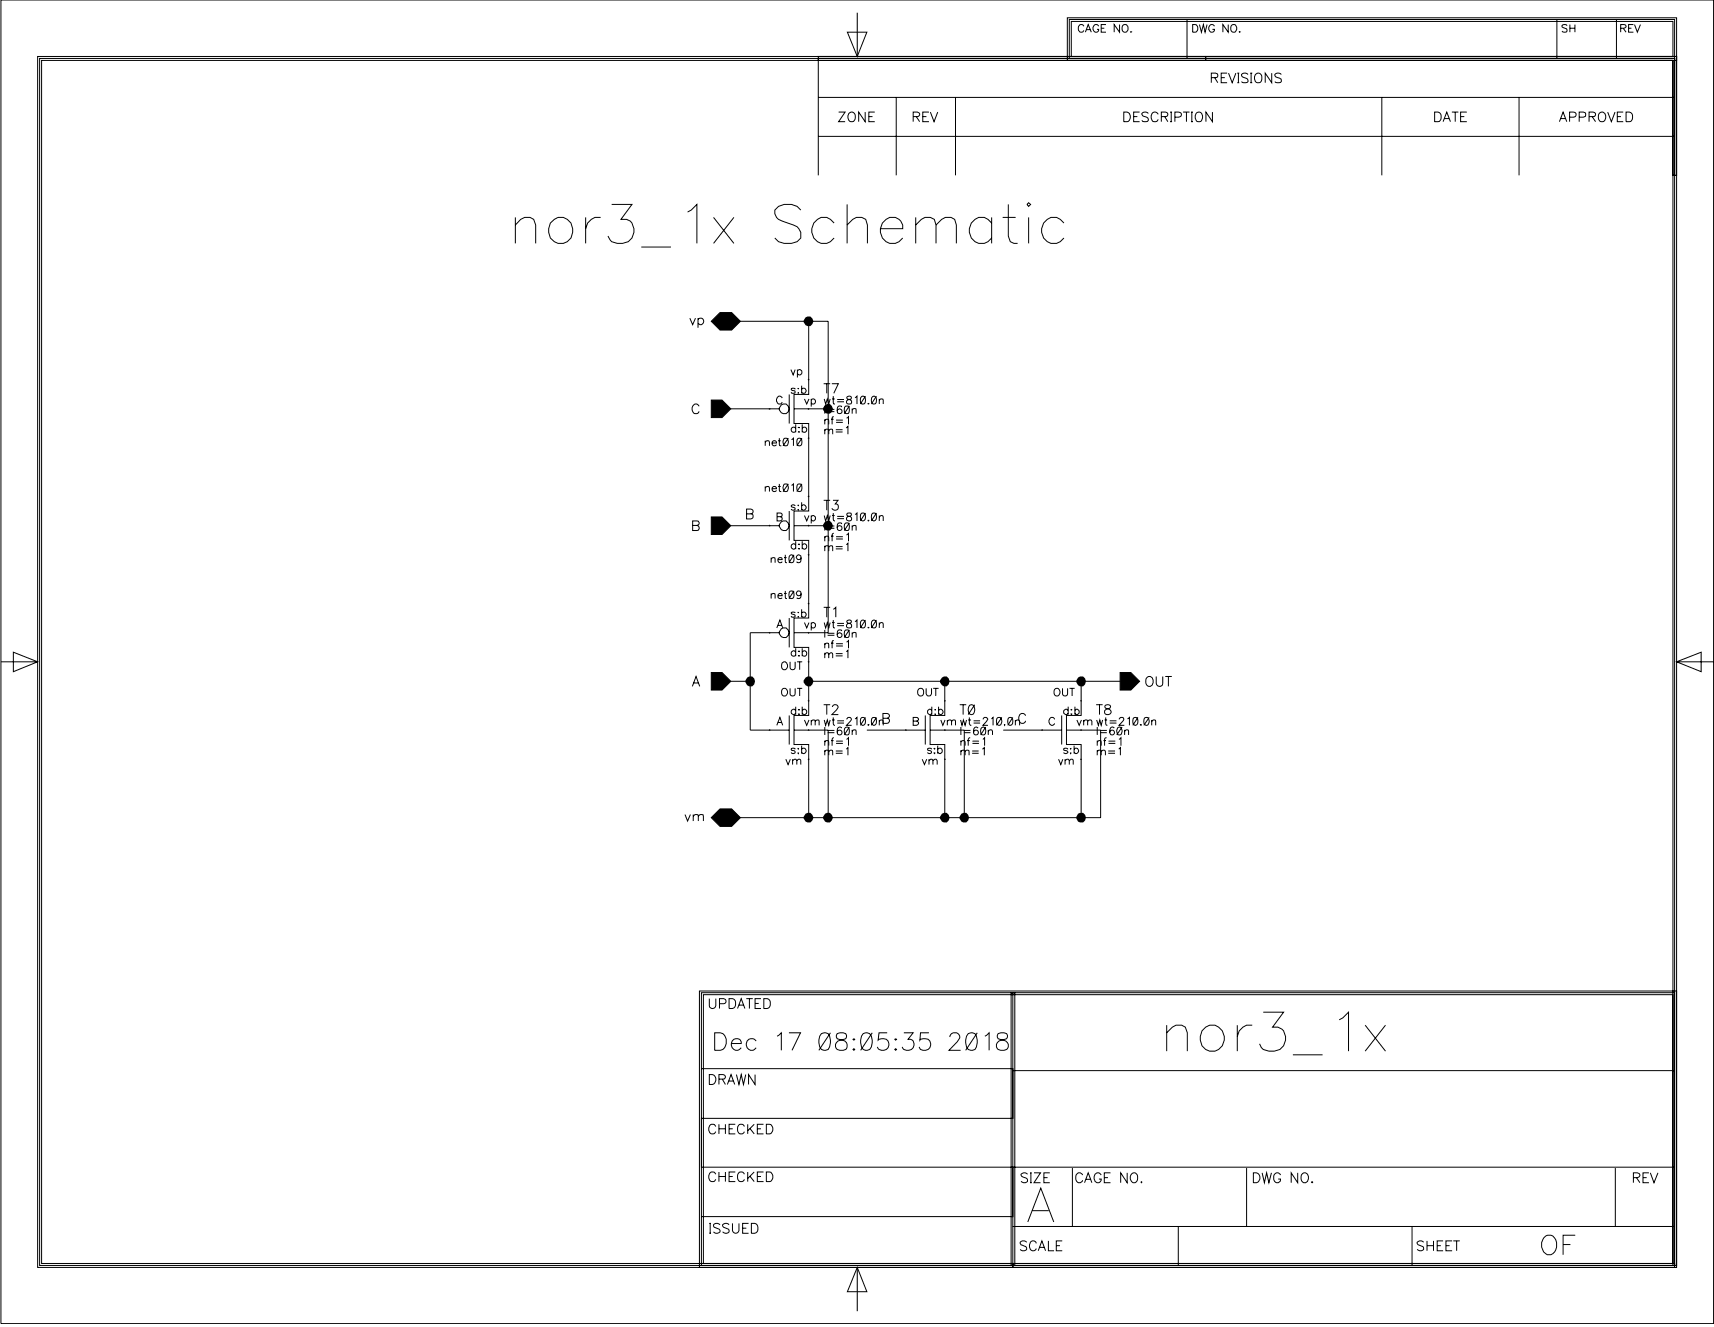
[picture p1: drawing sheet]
<svg xmlns="http://www.w3.org/2000/svg" width="514mm" height="398mm" viewBox="0 0 514 398" stroke-linecap="round" stroke-linejoin="round" font-family="sans-serif">
<g fill="none" stroke="#000" stroke-width=".3">
<path d="M11.3 16.9h491.5v362.6h-1.1v-361.4h-489.2v360.8h489.7v1.2h-490.9zM11.9 17.5h490.3v362h-490.3zM245.4 16.9h257.4v35.7h-1.1v-34.5h-256.3zM254.1 9.7h5.9l-2.9 7.2zM257.1 3.8v13.1M320.1 5.3h182.7v12.8h-141.2v-1.2h140.1v-10.5h-180.4v10.5h40.3v1.2h-41.5zM320.7 5.8h181.5v11.7h-181.5zM325.1 7.9a.88 .88 0 0 0-1-.5 .88 .88 0 0 0-.7 .8v.6a.88 .88 0 0 0 .7 .9 .88 .88 0 0 0 1-.6M325.5 9.7l.8-2.3 1 2.3M325.8 8.9h1.1M329.5 7.9l-.4-.4a1.1 1.1 0 0 0-1.4 1 1.1 1.1 0 0 0 1.4 1.1l.4-.8h-.5M330.2 8.5h1"/>
<path d="M331.7 7.4h-1.5v2.3h1.5M335.7 7.4v2.3l-1.6-2.3v2.3M336.9 7.5a1.1 1.1 0 0 1 1.4 1 1.1 1.1 0 0 1-1.4 1.1l-.4-.8 .1-.9zM339 9.6h.3zM356 5.8v11.7M357.7 7.4h.7a1.22 1.22 0 0 1 .8 1.1 1.22 1.22 0 0 1-.8 1.2h-.7zM359.7 7.4l.6 2.3 .6-2.3 .5 2.3 .6-2.3M364.2 7.9a.88 .88 0 0 0-1-.5 .88 .88 0 0 0-.7 .8v.6a.85 .85 0 0 0 .8 .9 .85 .85 0 0 0 .9-.9h-.6M368.3 7.4v2.3l-1.6-2.3v2.3M369.5 7.5a.79 .79 0 0 1 1.1 .2 1.11 1.11 0 0 1 .2 1.4 1.11 1.11 0 0 1-1.3 .5l-.4-.8 .1-.9zM371.6 9.6h.3zM466.9 5.8v11.7"/>
<path d="M469.9 7.7a.88 .88 0 0 0-1.5 .2l.1 .2 1.3 .5 .1 .7a.97 .97 0 0 1-1.5 0M470.8 8.5h1.5M470.8 7.4v2.3M472.3 7.4v2.3M484.7 5.8v11.7M486 8.5h1l.6-.5v-.2l-.2-.3-1.4-.1v2.3M486.8 8.5l.8 1.2M488.4 8.5h.8M489.8 7.4h-1.4v2.3h1.4M490.2 7.4l.8 2.3 .9-2.3M513.9 0v396.9h-513.6v-396.9M245.4 29.2h256.8"/>
<path d="M251.5 33.6h1.9l-1.9 2.9h1.9M254.5 34a1.2 1.2 0 0 1 1.6-.1 1.2 1.2 0 0 1 .4 1.5 1.1 1.1 0 0 1-1.1 1.1 1.1 1.1 0 0 1-1.1-1.1zM259.4 33.6v2.9l-1.9-2.9v2.9M260.5 35h1.1M262.3 33.6h-1.8v2.9h1.8M268.8 29.2v23.4M273.8 35h1.3a.68 .68 0 0 0 .6-.4 .68 .68 0 0 0-.1-.7l-.5-.3h-1.3v2.9M274.8 35l1 1.5M276.7 35h1.1M278.6 33.6h-1.9v2.9h1.9M279 33.6l1.1 2.9 1.1-2.9M286.5 29.2v23.4"/>
<path d="M337 33.6h1a1.55 1.55 0 0 1 1 1.5 1.55 1.55 0 0 1-1 1.4h-1zM340 35h1.1M341.7 33.6h-1.7v2.9h1.7M344.4 34a1.1 1.1 0 0 0-1.1-.4 1.1 1.1 0 0 0-.9 .7l.3 .4 1.4 .6 .3 .8a1.26 1.26 0 0 1-2 0M347.3 34.3a1.09 1.09 0 0 0-1.2-.7 1.09 1.09 0 0 0-.9 1.1v.7a1.09 1.09 0 0 0 .9 1.1 1.09 1.09 0 0 0 1.2-.7M348.3 35h1.2a.74 .74 0 0 0 .7-.9l-.7-.5h-1.2v2.9M349.3 35l.9 1.5M350.9 33.6h.6M350.9 36.5h.6M351.2 33.6v2.9M352.3 35.1h1.2l.6-.2 .2-.8-.8-.5h-1.2v2.9M354.8 33.6h1.9"/>
<path d="M355.8 33.6v2.9M357.2 33.6h.5M357.2 36.5h.5M357.4 33.6v2.9M358.7 34a1.2 1.2 0 0 1 1.5-.1 1.2 1.2 0 0 1 .4 1.5 1.1 1.1 0 0 1-1.1 1.1 1.1 1.1 0 0 1-1.1-1.1zM363.2 23.3l1.7-.1 .3-.4-.1-.6-.6-.3h-1.3v2.9M363.6 33.6v2.9l-2-2.9v2.9M364.3 23.3l.9 1.5M366.2 23.3h1.1M368 21.9h-1.8v2.9h1.8M368.4 21.9l1.1 2.9 1.1-2.9M371 21.9h.6"/>
<path d="M371 24.8h.6M371.4 21.9v2.9M374.3 22.4a1.1 1.1 0 0 0-1.1-.5 1.1 1.1 0 0 0-.9 .7l.3 .4 1.1 .5a.73 .73 0 0 1 .5 .5 .73 .73 0 0 1-.2 .7 1.65 1.65 0 0 1-1.7-.2M374.9 21.9h.6M374.9 24.8h.6M375.2 21.9v2.9M376.5 22.4a1.2 1.2 0 0 1 1.5-.2 1.2 1.2 0 0 1 .4 1.5 1.1 1.1 0 0 1-1.1 1.1 1.1 1.1 0 0 1-1.1-1.1zM381.4 21.9v2.9l-2-2.9v2.9M384.2 22.4a1.1 1.1 0 0 0-1-.5 1.1 1.1 0 0 0-.9 .7l.3 .4 1.4 .6a.7 .7 0 0 1 0 1.1 1.65 1.65 0 0 1-1.7-.2M414.4 29.2v23.4M430.2 33.6h1a1.55 1.55 0 0 1 1 1.5 1.55 1.55 0 0 1-1 1.4h-1zM432.8 36.5l1.1-2.9 1.1 2.9"/>
<path d="M433.2 35.6h1.3M435.4 33.6h1.9M436.4 33.6v2.9M438 35h1.1M439.9 33.6h-1.9v2.9h1.9M455.5 29.2v23.4M467.6 36.5l1.1-2.9 1.1 2.9M468.1 35.6h1.3M470.7 35.1h1.3a.77 .77 0 0 0 .6-.5 .77 .77 0 0 0-.2-.8l-1.7-.2v2.9M473.6 35.1h1.2l.6-.2v-1l-.6-.3h-1.2v2.9M476.5 35h1.3a.74 .74 0 0 0 .7-.9l-.7-.5h-1.3v2.9M477.5 35l1 1.5"/>
<path d="M479.6 34a1.2 1.2 0 0 1 1.5-.1 1.2 1.2 0 0 1 .4 1.5 1.1 1.1 0 0 1-1.1 1.1 1.1 1.1 0 0 1-1.1-1.1zM482.1 33.6l1.1 2.9 1.1-2.9M485 35h1.1M486.8 33.6h-1.8v2.9h1.8M487.6 33.6h1a1.55 1.55 0 0 1 1 1.5 1.55 1.55 0 0 1-1 1.4h-1zM245.4 40.9h256.8M245.4 52.6v-35.1h256.8v35.1M154.5 67.5l1.7-1.7 1.1-.6h1.6l1.1 .6 .6 1.7v5.5M154.5 65.2v7.8M165 66.9a3.7 3.7 0 0 1 4.6-1.5 3.7 3.7 0 0 1 2.1 4.3 3.7 3.7 0 0 1-4.2 3.3 3.7 3.7 0 0 1-3-4.4zM175.6 65.2v7.8M180.1 65.2a3.9 3.9 0 0 0-4.5 3.4"/>
<path d="M183.4 61.3h6.1l-3.3 4.5h1.7a3.2 3.2 0 0 1 2.2 3.9 3.9 3.9 0 0 1-5 3.3l-1.7-.5-1.1-1.7M192.3 74.1h8.9M206.2 63.6l1.1-.6 1.7-1.7v11.7M214 65.2l6.1 7.8M220.1 65.2l-6.1 7.8M240.1 63a5.1 5.1 0 0 0-7.7 0 2.86 2.86 0 0 0 2.2 3.3l3.3 1.2a3.2 3.2 0 0 1 2.2 3.9l-1.1 1.1-1.7 .5h-2.2l-1.6-.5-1.1-1.1M250.1 66.9a3.6 3.6 0 0 0-3.9-1.7 3.6 3.6 0 0 0-2.8 3.4 3.7 3.7 0 0 0 2.2 4.1 3.7 3.7 0 0 0 4.5-1.3M254 67.5l1.7-1.7 1.1-.6h1.6l1.2 .6 .5 1.7v5.5M254 61.3v11.7M264 68.6h6.7a3.1 3.1 0 0 0-1.5-3.1 3.1 3.1 0 0 0-3.5 .3 3.9 3.9 0 0 0-1.3 5.2 3.9 3.9 0 0 0 5.2 1.5l1.1-1.1M274.6 67.5l1.7-1.7 1.1-.6h1.6l1.2 .6 .5 1.7v5.5M274.6 65.2v7.8"/>
<path d="M280.7 67.5l1.7-1.7 1.1-.6h1.7l1.1 .6 .5 1.7v5.5M297.4 66.9a3.6 3.6 0 0 0-4-1.7 3.6 3.6 0 0 0-2.7 3.4 3.7 3.7 0 0 0 2.2 4.1 3.7 3.7 0 0 0 4.5-1.3M297.4 65.2v7.8M300.7 65.2h3.9M302.4 61.3v9.5l.6 1.7 1.1 .5h1.1M308 61.3l.5-.5 .6 .5-.6 .6zM308.5 65.2v7.8M319.1 66.9a3.6 3.6 0 0 0-4-1.7 3.6 3.6 0 0 0-2.7 3.4 3.7 3.7 0 0 0 2.2 4.1 3.7 3.7 0 0 0 4.5-1.3M206.9 95.4l.8 2 .9-2M209.3 95.8a.96 .96 0 0 1 1.4-.2 .96 .96 0 0 1 0 1.5 .96 .96 0 0 1-1.4-.2M209.3 95.4v2.9M213.3 96.4l2.6-2.7h3.5l2.6 2.7-2.6 2.6h-3.5z"/>
<path d="M219.1 96.4h29.3v93.3h-10.3M242.5 96.4v21.9h-4.4v8.7h4.4v26.2h-4.4v8.9h4.4v23.2h-4.4v8.8h4.4v20.4h-4.4v8.8h4.4v21.9M213.3 120h3.2l2.6 2.6-2.6 2.6h-3.2zM234.6 119.4l-.6-.6a1.16 1.16 0 0 0-1.2 1.3 1.16 1.16 0 0 0 1.4 1l.4-.5M236.7 118.3v8.7M237.2 110.8l.7 1.6 .5-1.6M238.4 116.8a.67 .67 0 0 0-1.1 0l.3 .3 .8 .2v.3a.67 .67 0 0 1-1.1 0M239.1 111.2l.5-.4a.81 .81 0 0 1 .9 .8 .81 .81 0 0 1-.9 .8l-.5-.3M239.1 110.8v2.4M239.3 116.5h.2zM239.4 117.7v.2zM240.4 116.8a.75 .75 0 0 1 1.1-.2 .75 .75 0 0 1 0 1.1 .75 .75 0 0 1-1.1-.1"/>
<path d="M240.4 115.7v2.2M241.2 119.6l.7 1.6 .7-1.6M243.3 120a.71 .71 0 0 1 1-.1 .71 .71 0 0 1 0 1 .71 .71 0 0 1-1-.1M243.3 119.6v2.3M247 115.1h1.9M247.2 119.6l.4 1.6 .5-1.6 .4 1.6 .4-1.6M247.9 115.1v2.8M249.5 115.1h1.9l-1.4 2.8M249.5 119.6h.8M249.9 118.8v1.9l.1 .4 .4 .1M251.1 119.8h2M254.1 119l-.2 .1 .2 .5 .6 .2a.69 .69 0 0 1 .7 .6 .69 .69 0 0 1-.5 .8 .76 .76 0 0 1-1-.5 1.18 1.18 0 0 1 1.3-1.1l.1-.5a.77 .77 0 0 0-1.2-.1z"/>
<path d="M256.4 119.3l.6-.5v2.4M258.3 119l.3-.2a1.28 1.28 0 0 1 .9 1.1 1.28 1.28 0 0 1-.6 1.3h-.3a1.54 1.54 0 0 1-.3-2.2zM259.5 118.8l-1.5 2.4M261.6 119l.4-.2a1.3 1.3 0 0 1 .8 1.1 1.3 1.3 0 0 1-.6 1.3l-.6-.1-.2-.4-.1-.9zM262.8 118.8l-1.5 2.4M263.7 119.6v1.6M209.7 121.8a1.05 1.05 0 0 0-1.6-.5 1.49 1.49 0 0 0-.5 1.7 1.49 1.49 0 0 0 1.4 1l.7-.6M219.1 122.6h14.6M229.5 132.6a.81 .81 0 0 1 1.1-.4l.1 1.5M229.5 132.2v1.5M231.5 132.8h1.4a.75 .75 0 0 0-.8-.6 .75 .75 0 0 0-.7 .7 .75 .75 0 0 0 .6 .8l.9-.4M233.4 132.2h.7"/>
<path d="M233.7 131.4l.1 2.2 .5 .1M235.1 131.5a.78 .78 0 0 1 1.1 .3 1.15 1.15 0 0 1-.7 1.9 1.46 1.46 0 0 1-.4-2.2zM236.4 131.4l-1.6 2.3M237.3 131.8l.6-.4v2.3M238.1 122.6h10.3M238.6 128.4a.75 .75 0 0 0-1.1-.1 .75 .75 0 0 0 0 1.1 .75 .75 0 0 0 1.1-.1M238.6 127.3v2.3M239.3 131.5a.81 .81 0 0 1 1.1 .3v1.5a.75 .75 0 0 1-.7 .4 .75 .75 0 0 1-.7-.4v-1zM239.5 128.2h.2zM239.5 129.5l.1-.1 .1 .1zM240.5 131.4l-1.5 2.3M240.6 128.4a.75 .75 0 0 1 1.1-.1 .75 .75 0 0 1 0 1.1 .75 .75 0 0 1-1.1-.1"/>
<path d="M240.6 127.3v2.3M247.3 129.1a.78 .78 0 0 1 1.1-.3l.1 1.4M247.3 126.2a.78 .78 0 0 1 1.1-.4l.1 1.5M247.3 121.8v2.2M247.3 125.7v1.6M247.3 128.7v1.5M248.2 122.8h2M248.2 123.4h2M248.5 129.1a.81 .81 0 0 1 1.1-.3l.1 1.4M249.2 125.7h.8M250 125l-.4 .1-.1 .3v1.9M250.6 128.9h2.1"/>
<path d="M250.6 129.5h2.1M250.7 126h2.1M250.7 126.7h2.1M251.1 120.5h2M252.4 122.1a.72 .72 0 0 0-1-.3l-.3 .4a1.75 1.75 0 0 0 .3 1.8 .72 .72 0 0 0 1.1-.4 .72 .72 0 0 0-.5-1 .72 .72 0 0 0-.9 .7M253.5 121.8a.78 .78 0 0 1 1.1 .4l.1 .6a.93 .93 0 0 1-.8 1.2 1.43 1.43 0 0 1-.4-2.2zM253.8 128.4l.5-.6v2.4M253.9 125.4l.6-.4v2.3M254.7 121.8l-1.5 2.2M255.6 122.9l.5-.4 .6 .1v1.4M255.6 122.5v1.5M260.4 120.9l.1 .2-.1 .1z"/>
<path d="M263.7 120.1a.78 .78 0 0 1 1.1-.4l.1 1.5M207.7 157.6h1.3a.82 .82 0 0 1 .7 .5 .82 .82 0 0 1-.3 .9l-1.7 .1v-2.9h1.3a.74 .74 0 0 1 .7 .9l-.7 .5M213.3 155h3.2l2.6 2.6-2.6 2.7h-3.2zM219.1 157.6h14.6M223.9 154.1h1.3l.5 .2v1l-.5 .3h-1.3v-2.9h1.3l.5 .3v.8l-.5 .3M229.5 146.3a.81 .81 0 0 1 1.1-.3l.1 1.4M229.5 145.9v1.5M231.5 146.6h1.4a.75 .75 0 0 0-.8-.7 .75 .75 0 0 0-.7 .7 .75 .75 0 0 0 .6 .8l.9-.3M233 154.9h1l.5 .3v.8l-.5 .2h-1v-2.4h1l.5 .3v.7l-.5 .1M233.4 145.9h.7M233.7 145.1l.1 2.2 .5 .1M235.1 145.2a.78 .78 0 0 1 1.1 .3 1.15 1.15 0 0 1-.7 1.9 1.46 1.46 0 0 1-.4-2.2z"/>
<path d="M236.4 145.1l-1.6 2.3M236.7 153.2v8.9M237.3 145.5l.6-.4v2.3M238.1 157.6h10.3M238.4 151.7a.67 .67 0 0 0-1.1 0v.3l1.1 .3v.4a.67 .67 0 0 1-1.1 0M239.3 145.2a.81 .81 0 0 1 1.1 .3v1.5a.75 .75 0 0 1-.7 .4 .75 .75 0 0 1-.7-.4v-1.5zM239.4 151.4v.2zM239.4 152.7v.3zM240.4 151.7a.76 .76 0 0 1 1.1-.1 .76 .76 0 0 1 0 1.1 .76 .76 0 0 1-1.1 0M240.4 150.6v2.4M240.5 145.1l-1.5 2.3M241.2 154.6l.7 1.6 .7-1.6"/>
<path d="M243.3 154.9a.73 .73 0 0 1 1 0 .73 .73 0 0 1 0 1 .73 .73 0 0 1-1 0M243.3 154.6v2.4M247 150h1.9M247.2 154.6l.4 1.6 .5-1.6 .4 1.6 .4-1.6M247.3 156.8v2.3M247.9 150v3M248.2 157.7h2M248.2 158.4h2M249.5 154.6h.8M249.8 150h1.5l-.8 1.1a1 1 0 0 1 .7 1.7 1 1 0 0 1-1.7-.4M249.9 153.8v1.9l.1 .3 .4 .2M250 159.9l-.4 .2-.1 .3v1.9"/>
<path d="M251.1 154.9h2M251.1 155.5h2M252.4 157.1a.72 .72 0 0 0-1-.2l-.3 .3a1.36 1.36 0 0 0 .6 1.9 .73 .73 0 0 0 .8-.7 .73 .73 0 0 0-.7-.8 .73 .73 0 0 0-.7 .7M253.5 156.9a.78 .78 0 0 1 1.1 .3l.1 .5a1.05 1.05 0 0 1-.6 1.4l-.6-.1-.2-.3-.1-1zM254.1 153.9l-.2 .3a.9 .9 0 0 0 1.1 .7 .69 .69 0 0 1 .4 .7 .69 .69 0 0 1-.5 .6l-1-.2a.85 .85 0 0 1 .2-1 .85 .85 0 0 1 .9-.2 .54 .54 0 0 0 .2-.9zM254.7 156.8l-1.5 2.3M255.6 158l.5-.4h.6v1.5M255.6 157.6v1.5M256.4 154.3l.6-.5v2.4M258.3 153.9a.81 .81 0 0 1 1.1 .4l.1 .6a1.02 1.02 0 0 1-.9 1.3 1.62 1.62 0 0 1-.3-2.3zM259.5 153.8l-1.5 2.4M260.4 156h.1l-.1 .2z"/>
<path d="M261.6 153.9a.81 .81 0 0 1 1.1 .4l.1 .6a1.03 1.03 0 0 1-.8 1.3 1.54 1.54 0 0 1-.4-2.3zM262.8 153.8l-1.5 2.4M263.7 155.1l.5-.5 .6 .2 .1 1.4M263.7 154.6v1.6M231.3 178.4l.5-.4 .6 .1v1.4M231.3 167.6l.5-.4 .6 .1v1.4M231.3 167.2v1.5M231.3 178v1.5M233.3 178.6h1.3a.66 .66 0 0 0-.8-.6 .66 .66 0 0 0-.5 .9l.1 .3 .4 .3 .8-.3M233.3 167.8h1.3a.7 .7 0 0 0-1-.5 .7 .7 0 0 0-.2 1.1 .67 .67 0 0 0 1.2 0M235.1 178h.8M235.1 167.2h.8"/>
<path d="M235.5 177.2v1.9l.1 .3 .4 .1M235.5 166.4v1.9l.1 .4h.4M236.9 177.3a.81 .81 0 0 1 1.1 .3l.1 .6a.93 .93 0 0 1-.8 1.3 1.43 1.43 0 0 1-.4-2.2zM236.9 166.5l.4-.1a1.3 1.3 0 0 1 .8 1.1 1.3 1.3 0 0 1-.7 1.2h-.5l-.2-.4-.1-.9zM238.1 177.2l-1.5 2.3M238.1 166.4l-1.5 2.3M238.6 163.4l-.7-.3-.6 .3v.3v.6l.6 .4 .7-.4M238.6 162.3v2.4M239.5 163.2l.1-.1 .1 .1zM239.5 164.5h.2l-.1 .2zM240.2 178a.72 .72 0 0 1-1 .6 .72 .72 0 0 1-.2-1.2 .72 .72 0 0 1 1.1 .1l.1 .5a1.04 1.04 0 0 1-.8 1.5l-.4-.3M240.2 167.2l-.3 .5h-.8l-.3-.7 .3-.5 .5-.1a.92 .92 0 0 1 .6 1.3l-.1 .6a.81 .81 0 0 1-1.1 .4v-.3"/>
<path d="M240.6 163.4l.5-.3a.81 .81 0 0 1 .8 .8 .81 .81 0 0 1-.8 .8l-.5-.4M240.6 162.3v2.4M247.3 164.1a.78 .78 0 0 1 1.1-.4l.1 1.6M247.3 161.2a.78 .78 0 0 1 1.1-.3l.1 1.4M247.3 160.8v1.5M247.3 163.7v1.6M248.5 164.1a.81 .81 0 0 1 1.1-.4l.1 1.6M249.2 160.8h.8M250.6 163.9h2.1M250.6 164.6h2.1M250.7 161h2.1M250.7 161.6h2.1"/>
<path d="M253.8 163.3l.5-.4v2.4M253.9 160.4l.6-.5v2.4M.3 198.5h11M4 195.6l7.3 2.9-7.3 2.9zM232.9 188.3l1-2.4 .8 2.4M233.3 187.5h1.1M233.7 189.7h-8.7v29.2h11.7M234.6 198.8l.4-.3a1.16 1.16 0 0 1 1.2 1.2 1.16 1.16 0 0 1-1.4 1l-.4-.7zM236.7 185.3v8.8M236.9 198.5v1.7a.77 .77 0 0 0 .8 .6 .77 .77 0 0 0 .7-.6v-1.7M238.4 183.8l-.4-.2-.7 .2v.3l1.1 .3v.3a.67 .67 0 0 1-1.1 0M238.6 195.5l-.4-.3-.9 .3a.79 .79 0 0 0 .2 1.1 .79 .79 0 0 0 1.1-.2"/>
<path d="M238.6 194.4v2.4M239 198.5h1.6M239.3 183.6h.2zM239.4 184.8v.3zM239.5 195.3l.1-.1 .1 .1zM239.5 196.7l.1-.2 .1 .2zM239.8 198.5v2.3M240.4 183.8a.76 .76 0 0 1 1.1-.1 .76 .76 0 0 1 0 1.1 .76 .76 0 0 1-1.1-.1M240.4 182.7v2.4M240.6 195.5l.5-.3a.78 .78 0 0 1 .8 1 .78 .78 0 0 1-1.3 .2M240.6 194.4v2.4M241.2 186.7l.7 1.6 .7-1.6"/>
<path d="M243.3 187a.73 .73 0 0 1 1 0 .73 .73 0 0 1 0 1 .73 .73 0 0 1-1 0M243.3 186.7v2.4M247 182.1h1.9M247.2 186.7l.4 1.6 .5-1.6 .4 1.6 .4-1.6M247.3 196.3l.5-.6 .6 .2 .1 1.5M247.3 193.3a.78 .78 0 0 1 1.1-.3l.1 1.4M247.3 188.9v2.3M247.3 192.9v1.5M247.3 195.7v1.7M247.9 182.1v3M248.2 189.9h2M248.2 190.5h2"/>
<path d="M248.5 196.3l.6-.6 .5 .2 .1 1.5M249.2 192.9h.8M249.5 186.7h.8M249.9 185.9v2l.1 .3 .4 .1M249.9 182.7l.7-.6v3M250 192.1l-.4 .1-.1 .3v1.9M250.6 196h2.1M250.6 196.7h2.1M250.7 193h2.1M250.7 193.7h2.1M251.1 186.9h2M251.1 187.6h2"/>
<path d="M252.4 189.2a.72 .72 0 0 0-1-.2l-.3 .3a1.36 1.36 0 0 0 .6 1.9 .73 .73 0 0 0 .8-.7 .73 .73 0 0 0-.7-.8 .73 .73 0 0 0-.7 .7M253.5 189a.78 .78 0 0 1 1.1 .3l.1 .6a.93 .93 0 0 1-.8 1.3 1.43 1.43 0 0 1-.4-2.2zM253.8 195.4l.5-.4v2.4M253.9 192.5l.6-.4v2.3M253.9 186.3a.9 .9 0 0 0 1.1 .7 .69 .69 0 0 1 .4 .7 .69 .69 0 0 1-.5 .6 .76 .76 0 0 1-1-.4 .87 .87 0 0 1 1.1-1l.3-.6a.79 .79 0 0 0-1.4 0zM254.7 188.9l-1.5 2.3M255.6 190.1l.5-.4h.6v1.5M255.6 189.7v1.5M256.4 186.4l.6-.5v2.4M258.3 186.1l.3-.2a1.28 1.28 0 0 1 .9 1.1 1.28 1.28 0 0 1-.6 1.3h-.3a1.54 1.54 0 0 1-.3-2.2zM259.5 185.9l-1.5 2.4M260.4 188l.1 .2-.1 .1z"/>
<path d="M261.6 186.1l.4-.2a1.3 1.3 0 0 1 .8 1.2 1.3 1.3 0 0 1-.6 1.2l-.6-.1-.2-.3-.1-1zM262.8 185.9l-1.5 2.4M263.7 187.2l.5-.5 .6 .2 .1 1.4M263.7 186.7v1.6M502.8 198.5l7.3-2.9v5.8zM502.8 198.5h11.1M207.6 205.8l1.1-2.9 1.1 2.9M208 204.8h1.4M213.3 201.7h3.2l2.6 2.6-2.6 2.6h-3.2zM219.1 204.3h5.9M232.9 217.5l1-2.4 .8 2.4M233.3 216.7h1.1"/>
<path d="M234.8 206.5a1.1 1.1 0 0 1 1.4 1.1 1.1 1.1 0 0 1-1.4 1l-.4-.7 .1-1zM236.7 214.5v8.8M236.9 206.4v1.6a.77 .77 0 0 0 .8 .7 .77 .77 0 0 0 .7-.7v-1.6M238.1 218.9h10.3v26.3M238.6 213l-.7-.3-.6 .3v.4v.6l.6 .3 .7-.3M238.6 211.9v2.4M239 206.4h1.6M239.5 212.9l.1-.2 .1 .2zM239.5 214.1h.2l-.1 .2zM239.8 206.4v2.3M240.6 213l.5-.3a.81 .81 0 0 1 .8 .8 .81 .81 0 0 1-.8 .8l-.5-.3M240.6 211.9v2.4"/>
<path d="M241.2 215.9l.7 1.6 .7-1.6M242.5 204.3h93.4M243.3 216.3l.5-.4 .6 .1 .1 1.5M243.3 215.9v1.6M244.5 216.3a.81 .81 0 0 1 1.1-.3v1.5M247 211.3h1.9M247.2 215.9l.4 1.6 .5-1.6 .4 1.6 .4-1.6M247.3 218v2.4M247.9 211.3v3M248.2 219h2M248.2 219.7h2M249.5 215.9h.8"/>
<path d="M249.6 212a.87 .87 0 0 1 .8-.7 .87 .87 0 0 1 .9 .6l-.4 1-1.4 1.4h1.9M249.9 215.1v1.9l.1 .3 .4 .2M251.1 216.2h2M251.1 216.8h2M252.4 218.4l-.1-.2a.74 .74 0 0 0-1.2 .3 1.36 1.36 0 0 0 .6 1.9 .73 .73 0 0 0 .8-.7 .73 .73 0 0 0-.7-.8 .73 .73 0 0 0-.7 .7M253.5 218.2a.66 .66 0 0 1 1.1 .3l.1 .5a1.05 1.05 0 0 1-.6 1.4l-.6-.1-.2-.3-.1-1zM253.9 215.7l.6-.6 .7 .3v.6l-1.3 1.5h1.5M254.7 218l-1.5 2.4M255.6 219.3l.5-.4h.6v1.5M255.6 218.9v1.5M256.4 215.6l.6-.5v2.4M258.3 215.2a.81 .81 0 0 1 1.1 .4l.1 .6a1.02 1.02 0 0 1-.9 1.3 1.62 1.62 0 0 1-.3-2.3z"/>
<path d="M259.5 215.1l-1.5 2.4M260 218.9h17.5M260.3 217.3h.2l-.1 .2zM261.6 215.2a.81 .81 0 0 1 1.1 .4l.1 .6a1.03 1.03 0 0 1-.8 1.3 1.54 1.54 0 0 1-.4-2.3zM262.8 215.1l-1.5 2.4M263.7 216.3a.78 .78 0 0 1 1.1-.3l.1 1.5M263.7 215.9v1.6M264.8 215.4h1.3a.76 .76 0 0 1 .6 .5 .76 .76 0 0 1-.2 .8l-1.7 .2v-2.9h1.3l.5 .2 .1 .6-.2 .4-.4 .2M273.8 216.2l1.4 .1a.6 .6 0 0 1 0 1l-1.4 .2v-2.4l1.4 .1 .2 .6-.5 .4M275.6 206.5a.89 .89 0 0 1 1.4 .8v.6a.89 .89 0 0 1-.9 .8 .89 .89 0 0 1-.9-.8l.1-1zM277.5 214.5v8.8M277.7 206.4v1.6a.81 .81 0 0 0 .8 .7 .81 .81 0 0 0 .8-.7v-1.6"/>
<path d="M278.9 218.9h10.3v26.3M279.4 213a.73 .73 0 0 0-1 0 .73 .73 0 0 0 0 1 .73 .73 0 0 0 1 0M279.4 211.9v2.4M279.9 206.4h1.6M280.4 214.1h.1l-.1 .2zM280.4 212.7v.2zM280.6 206.4v2.3M281.5 213a.76 .76 0 0 1 1.1-.1 .76 .76 0 0 1 0 1.1 .76 .76 0 0 1-1.1 0M281.5 211.9v2.4M282.1 215.9l.6 1.6 .7-1.6M283.3 204.3v10.2h-4.4v8.8h4.4v21.9M284.1 216.3a.81 .81 0 0 1 1.1-.3l.2 1.5"/>
<path d="M284.1 215.9v1.6M285.4 216.3l.5-.4 .6 .1v1.5M287.8 211.3h2M288.1 215.9l.4 1.6 .4-1.6 .5 1.6 .4-1.6M288.1 218v2.4M288.8 211.3v3M289.1 219h1.9M289.1 219.7h1.9M290.4 215.9h.8M290.7 215.1v1.9l.3 .5h.3M290.8 211.5a.86 .86 0 0 1 1.3 .4 1.51 1.51 0 0 1-.9 2.4 1.87 1.87 0 0 1-.4-2.8zM292 216.2h1.9"/>
<path d="M292 216.8h1.9M292.3 211.3l-1.9 3M293.3 218.4a.65 .65 0 0 0-1-.2l-.3 .3a1.36 1.36 0 0 0 .6 1.9 .73 .73 0 0 0 .8-.7 .73 .73 0 0 0-.7-.8 .73 .73 0 0 0-.7 .7M294.4 218.2l.4-.2a1.3 1.3 0 0 1 .8 1.1 1.3 1.3 0 0 1-.7 1.3l-.5-.1-.2-.3-.1-1zM294.8 215.7l.5-.6 .6 .1 .3 .4-.3 .7-1.1 1.2h1.5M295.6 218l-1.5 2.4M296.4 219.3a.81 .81 0 0 1 1.1-.4l.1 1.5M296.4 218.9v1.5M297.3 215.6l.5-.5v2.4M299.2 215.2a.78 .78 0 0 1 1.1 .4 1.26 1.26 0 0 1-.8 1.9 1.54 1.54 0 0 1-.3-2.3zM300.4 215.1l-1.6 2.4M300.8 218.9h17.6"/>
<path d="M301.2 217.3h.2l-.1 .2zM302.5 215.2a.81 .81 0 0 1 1.1 .4l.1 .6a1.02 1.02 0 0 1-.9 1.3 1.62 1.62 0 0 1-.3-2.3zM303.7 215.1l-1.5 2.4M304.5 216.3a.81 .81 0 0 1 1.1-.3l.2 1.5M304.5 215.9v1.6M307.5 214.6a1.05 1.05 0 0 0-1.2-.6 1.05 1.05 0 0 0-.8 1.1v.7a1.03 1.03 0 0 0 .9 1.1 1.03 1.03 0 0 0 1.1-.7M316.3 215.7a.87 .87 0 0 0-1-.6 .87 .87 0 0 0-.7 .9v.6a.87 .87 0 0 0 .7 .9 .87 .87 0 0 0 1-.6M316.3 206.8l.2-.3a.79 .79 0 0 1 1.1 .3 1.11 1.11 0 0 1 .2 1.3 1.11 1.11 0 0 1-1.3 .5l-.4-.7zM318.4 214.5v8.8M318.6 206.4v1.6a.77 .77 0 0 0 .8 .7 .77 .77 0 0 0 .8-.7v-1.6M319.8 218.9h10.3v26.3h-111M320.3 213l-.7-.3-.5 .3-.1 .4 .1 .6 .5 .3 .7-.3"/>
<path d="M320.3 211.9v2.4M320.7 206.4h1.6M321.2 212.9l.1-.2 .1 .2zM321.2 214.1h.2l-.1 .2zM321.5 206.4v2.3M322.4 213a.73 .73 0 0 1 1 0 .73 .73 0 0 1 0 1 .73 .73 0 0 1-1 0M322.4 211.9v2.4M322.9 215.9l.7 1.6 .7-1.6M324.2 204.3v10.2h-4.4v8.8h4.4v21.9M325 216.3l.5-.4 .6 .1 .1 1.5M325 215.9v1.6M326.2 216.3a.81 .81 0 0 1 1.1-.3l.1 1.5"/>
<path d="M328.7 211.3h2M328.9 215.9l.5 1.6 .4-1.6 .4 1.6 .5-1.6M329 218v2.4M329.7 211.3v3M329.9 219h2M329.9 219.7h2M331.2 215.9h.8M331.5 211.5l-.2 .5 .5 .4a1.31 1.31 0 0 1 1.4 1.3 .99 .99 0 0 1-1.3 .6 .99 .99 0 0 1-.6-1.3l1.6-.7 .1-.5a1.08 1.08 0 0 0-1.5-.3zM331.6 215.1v1.9l.1 .3 .4 .2M332.8 216.2h2M332.8 216.8h2M334.1 218.4l-.1-.2a.66 .66 0 0 0-1.1 .3 1.11 1.11 0 0 0-.2 1.2 1.11 1.11 0 0 0 .9 .7 .73 .73 0 0 0 .6-.8 .73 .73 0 0 0-.7-.7 .73 .73 0 0 0-.7 .7"/>
<path d="M335.2 218.2a.66 .66 0 0 1 1.1 .3 1.15 1.15 0 0 1-.7 1.9 1.46 1.46 0 0 1-.4-2.2zM335.6 215.7l.3-.5h.9l.1 .8-1.3 1.5h1.6M335.9 201.7h3.2l2.6 2.6-2.6 2.6h-3.2zM336.5 218l-1.6 2.4M337.3 219.3l.5-.4h.6v1.5M337.3 218.9v1.5M338.1 215.6l.6-.5v2.4M340 215.2a.81 .81 0 0 1 1.2 .4v.6a1.03 1.03 0 0 1-.8 1.3 1.54 1.54 0 0 1-.4-2.3zM341.2 215.1l-1.5 2.4M342 217.3h.3l-.1 .2zM343.4 215.2a.78 .78 0 0 1 1.1 .4 1.26 1.26 0 0 1-.8 1.9 1.54 1.54 0 0 1-.3-2.3zM343.9 203.3a1.08 1.08 0 0 1 1.2-.4 1.08 1.08 0 0 1 .7 1.1v.7a1.1 1.1 0 0 1-1.1 1.2 1.1 1.1 0 0 1-1.1-1.2z"/>
<path d="M344.6 215.1l-1.6 2.4M345.4 216.3l.5-.4 .6 .1 .1 1.5M345.4 215.9v1.6M346.7 202.9v2.1a.98 .98 0 0 0 1 .8 .98 .98 0 0 0 1-.8v-2.1M349.4 202.9h2M350.4 202.9v2.9M235.7 227.7l.6 1.6 .7-1.6M237.7 228.1l.9-.4 .4 .4v1.2M237.7 227.7v1.6M238.4 224.7a.67 .67 0 0 0-1.1 0v.3l.9 .1 .2 .5a.67 .67 0 0 1-1.1 0M239 228.1a.68 .68 0 0 1 1.1-.3v1.5M239.3 225.8h.2l-.1 .2z"/>
<path d="M239.4 224.4v.2zM240.4 224.7a.76 .76 0 0 1 1.1-.1 .76 .76 0 0 1 0 1.1 .76 .76 0 0 1-1.1-.1M240.4 223.6v2.4M247.3 225.4a.78 .78 0 0 1 1.1-.4l.1 1.5M247.3 222.5a.78 .78 0 0 1 1.1-.3l.1 1.4M247.3 222.1v1.5M247.3 225v1.5M248.5 225.4a.81 .81 0 0 1 1.1-.4l.1 1.5M249.2 222.1h.8M250 221.2l-.4 .2-.1 .3v1.9M250.6 225.2h2.1M250.6 225.9h2.1"/>
<path d="M250.7 222.2h2.1M250.7 222.9h2.1M253.8 224.6l.5-.4v2.3M253.9 221.7l.6-.5v2.4M276.5 227.7l.7 1.6 .7-1.6M278.6 228.1l.5-.4 .6 .1 .1 1.5M278.6 227.7v1.6M279.3 224.7a.67 .67 0 0 0-1.1 0v.3l1.1 .3v.3a.67 .67 0 0 1-1.1 0M279.8 228.1l.9-.4 .3 .4v1.2M280.1 224.5h.3l-.1 .1zM280.1 225.8h.3l-.1 .2zM281.2 224.7a.8 .8 0 0 1 1.4 .2 .8 .8 0 0 1-.9 1.1l-.5-.4"/>
<path d="M281.2 223.6v2.4M288.1 225.4a.81 .81 0 0 1 1.1-.4l.2 1.5M288.1 222.5a.81 .81 0 0 1 1.1-.3l.2 1.4M288.1 222.1v1.5M288.1 225v1.5M289.4 225.4a.78 .78 0 0 1 1.1-.4l.1 1.5M290 222.1h.9M290.9 221.2h-.2l-.3 .5v1.9M291.5 225.2h2M291.5 225.9h2M291.6 222.2h2M291.6 222.9h2"/>
<path d="M294.6 224.6l.6-.4v2.3M294.8 221.7l.5-.5v2.4M317.4 227.7l.7 1.6 .6-1.6M319.4 228.1l.9-.4 .4 .4v1.2M319.4 227.7v1.6M320.2 224.7a.75 .75 0 0 0-1.2 0l.1 .3 .8 .1 .3 .4a.69 .69 0 0 1-.5 .5 .69 .69 0 0 1-.7-.4M320.7 228.1l.5-.4 .6 .1v1.5M321 224.5h.2l-.1 .1zM321 225.8h.2l-.1 .2zM322.1 224.7a.76 .76 0 0 1 1.1-.1 .76 .76 0 0 1 0 1.1 .76 .76 0 0 1-1.1-.1M322.1 223.6v2.4M329 225.4l.6-.4h.5l.1 1.5"/>
<path d="M329 222.5l.6-.4 .5 .1 .1 1.4M329 222.1v1.5M329 225v1.5M330.2 225.4a.81 .81 0 0 1 1.1-.4l.2 1.5M330.9 222.1h.8M331.8 221.2l-.5 .2-.1 2.2M332.3 225.2h2.1M332.3 225.9h2.1M332.4 222.2h2.1M332.4 222.9h2.1M335.5 224.6l.5-.4v2.3M335.6 221.7l.6-.5v2.4"/>
<path d="M205.4 244.3l.8 1.9 .8-1.9M207.9 244.8a1.1 1.1 0 0 1 1.4-.5l.1 1.9M207.9 244.3v1.9M209.4 244.8a1.1 1.1 0 0 1 1.4-.5l.1 1.9M213.3 245.2l2.6-2.6h3.5l2.6 2.6-2.6 2.6h-3.5zM209.7 297.2h293.1v82.9h-199.1v-1.2h198v-80.6h-290.8v80.6h92.8v1.2h-94zM210.3 297.7h291.9v81.8h-291.9zM212.7 299.5v2.1a.98 .98 0 0 0 1 .9 .98 .98 0 0 0 1-.9v-2.1M218.6 299.5h1.1a1.61 1.61 0 0 1 .9 1.4 1.61 1.61 0 0 1-.9 1.5h-1.1zM223.8 299.5h1.9M224.7 299.5v2.9M228.2 299.5h-1.8v2.9h1.8"/>
<path d="M229.1 299.5h1a1.61 1.61 0 0 1 .9 1.4 1.61 1.61 0 0 1-.9 1.5h-1zM303.2 297.7h1.1v81.8h-1.1zM303.7 297.7v81.8M214.3 309.7h1.7a2.78 2.78 0 0 1 1.9 2.6 2.78 2.78 0 0 1-1.9 2.7h-1.7zM215.8 301h1.2a.76 .76 0 0 0 .7-.5 .76 .76 0 0 0-.2-.8l-.5-.2h-1.2v2.9M219.3 312.9h3a1.53 1.53 0 0 0-1.8-1.5 1.53 1.53 0 0 0-1.2 2 1.59 1.59 0 0 0 1.2 1.5 1.59 1.59 0 0 0 1.8-.7M221.2 302.4l1.1-2.9 1.1 2.9M221.6 301.4h1.4M226.4 300.9h1.1M226.8 312.2a1.68 1.68 0 0 0-2.3-.3 1.68 1.68 0 0 0-.5 2.2 1.68 1.68 0 0 0 2.3 .6l.5-.5M233 310.7l1.3-1v5.3M236.6 309.7h3.5l-2.6 5.3"/>
<path d="M246.3 310a1.63 1.63 0 0 1 2.5 .7 4.6 4.6 0 0 1-.4 4 1.73 1.73 0 0 1-2.6-.8 4.2 4.2 0 0 1 .5-3.9zM249 309.7l-3.4 5.3M251.1 310a1 1 0 0 0 .5 1.7l1 .2a1.54 1.54 0 0 1 1.4 1.4 1.54 1.54 0 0 1-1.2 1.7h-1a1.53 1.53 0 0 1-1.3-1.7 1.53 1.53 0 0 1 1.6-1.4l1-.2a1 1 0 0 0 .5-1.7l-.8-.3zM255.8 311.7l.3-.2 .2 .2-.2 .2zM255.8 314.7l.3-.2 .2 .2-.2 .3zM258.9 310a1.66 1.66 0 0 1 2.4 .7 4.3 4.3 0 0 1-.5 4 1.63 1.63 0 0 1-2.5-.8 4.2 4.2 0 0 1 .6-3.9zM261.6 309.7l-3.5 5.3M266.1 309.7h-2.5l-.3 2.2a1.87 1.87 0 0 1 2.8 0 1.87 1.87 0 0 1-.3 2.8 1.87 1.87 0 0 1-2.7-.8M268.3 311.7l.3-.2 .2 .2-.2 .2zM268.6 314.5l.2 .2-.2 .3-.3-.3zM271 309.7h2.8l-1.5 2a1.71 1.71 0 0 1 1.8 1.9 1.71 1.71 0 0 1-2.3 1.4l-.8-.3-.5-.8M278.6 309.7h-2.6l-.1 2.2a1.87 1.87 0 0 1 2.7 0 1.87 1.87 0 0 1-.3 2.8 1.84 1.84 0 0 1-2.7-.8"/>
<path d="M284.8 311a1.32 1.32 0 0 1 1.1-1.3h1a1.29 1.29 0 0 1 .7 2l-3 3.3h3.5M290.4 310a1.63 1.63 0 0 1 2.4 .7 4.6 4.6 0 0 1-.4 4 1.73 1.73 0 0 1-2.6-.8 4.2 4.2 0 0 1 .6-3.9zM293.1 309.7l-3.5 5.3M295.3 310.7l1.3-1v5.3M299.3 310a1 1 0 0 0 .5 1.7 2.45 2.45 0 0 1 2.6 1.5 1.38 1.38 0 0 1-1.3 1.8h-1a1.53 1.53 0 0 1-1.4-1.7 1.53 1.53 0 0 1 1.6-1.4l1.1-.2a1 1 0 0 0 .5-1.7l-.8-.3zM349.9 309.7l1.7-1.7 1.1-.6h1.7l1.1 .6 .6 1.7v5.5M349.9 307.4v7.8M361.6 308a3.7 3.7 0 0 1 4 .1 3.7 3.7 0 0 1 1.5 3.8 3.7 3.7 0 0 1-4.2 3.4 3.7 3.7 0 0 1-3-4.5l.6-1.7zM371 307.4v7.8M375.5 307.4a3.9 3.9 0 0 0-4.5 3.4M378.8 303.5h6.1l-3.3 4.5a3.2 3.2 0 0 1 3.9 3.9 3.9 3.9 0 0 1-5 3.3l-1.7-.5-.6-.6-.5-1.1M387.7 316.3h8.9"/>
<path d="M401.6 305.8l1.1-.6 1.7-1.7v11.7M409.4 307.4l6.1 7.8M415.5 307.4l-6.1 7.8M210.3 320.5h93.4v14.9h-93.4v14.6h93.4v14.8h-93.4M212.7 322.2h.9a1.56 1.56 0 0 1 1.1 1.5 1.56 1.56 0 0 1-1.1 1.5h-.9zM214.7 337.8a1.09 1.09 0 0 0-1.3-.7 1.09 1.09 0 0 0-.9 1.1v.7a1.09 1.09 0 0 0 .9 1.1 1.09 1.09 0 0 0 1.3-.7M215.6 323.6l1.7-.1 .2-.7-.2-.4-.4-.2h-1.3v3M215.6 337.1v2.9M215.6 338.5h1.9M216.6 323.6l.9 1.6M217.5 337.1v2.9M218.1 325.2l1.1-3 1.1 3"/>
<path d="M218.6 324.2h1.3M218.6 338.5h1.1M220.5 337.1h-1.9v2.9h1.9M220.8 322.2l.8 3 .7-3 .7 3 .6-3M223.2 337.8a1.05 1.05 0 0 0-1.2-.7 1.05 1.05 0 0 0-.8 1.1 1.28 1.28 0 0 0 .2 1.4 1.28 1.28 0 0 0 1.4 .3l.4-.6M224.2 337.1v2.9M224.9 338.4l1.3 1.6M226.2 337.1l-2 2M226.4 322.2v3l-1.9-3v3M227.1 338.5h1.1M229 337.1h-1.9v2.9h1.9M229.8 337.1h.9a1.51 1.51 0 0 1 1.1 1.5 1.51 1.51 0 0 1-1.1 1.4h-.9z"/>
<path d="M303.7 321.1h198.5M214.7 352.1a1.09 1.09 0 0 0-1.3-.7 1.09 1.09 0 0 0-.9 1.2v.6a1.09 1.09 0 0 0 .9 1.1 1.09 1.09 0 0 0 1.3-.6M215.6 351.5v2.8M215.6 352.8h1.9M217.5 351.5v2.8M218.6 352.8h1.1M220.5 351.5h-1.9v2.8h1.9M223.2 352.1a1.05 1.05 0 0 0-1.2-.6 1.05 1.05 0 0 0-.8 1.1 1.28 1.28 0 0 0 .2 1.3 1.28 1.28 0 0 0 1.4 .3l.4-.5M224.2 351.5v2.8M224.9 352.7l1.3 1.6M226.2 351.5l-2 1.9M227.1 352.8h1.1"/>
<path d="M229 351.5h-1.9v2.8h1.9M229.8 351.5h.9a1.51 1.51 0 0 1 1.1 1.4 1.51 1.51 0 0 1-1.1 1.4h-.9zM303.7 350h198.5M308.1 352.1a1.12 1.12 0 0 0-1.9 .3 2.12 2.12 0 0 0 1.7 1 .7 .7 0 0 1 0 1.1 1.35 1.35 0 0 1-1.7-.3M308.9 351.7h.5M308.9 354.7h.5M309.1 351.7v3M310.1 351.7h1.9l-1.9 3h1.9M313 353.1h1.1M314.8 351.7h-1.8v3h1.8M321.6 350.3v17.5M324.6 352.4a1.05 1.05 0 0 0-1.5-.5 1.8 1.8 0 0 0 .3 2.8 1.08 1.08 0 0 0 1.2-.8"/>
<path d="M325.2 354.7l1.1-3 1.1 3M325.7 353.7h1.3M330.2 352.4a1.09 1.09 0 0 0-1.2-.7 1.09 1.09 0 0 0-.9 1.1v.8a1.06 1.06 0 0 0 1.1 1.1 1.06 1.06 0 0 0 1-1.1h-.6M331.2 353.1h1.1M333 351.7h-1.8v3h1.8M338 351.7v3l-1.9-3v3M339.3 352.1l.5-.4a1.52 1.52 0 0 1 1.5 1.1 1.52 1.52 0 0 1-.7 1.7 1.39 1.39 0 0 1-1.6-.6 1.39 1.39 0 0 1 .3-1.8zM342.2 354.5l.1-.2 .1 .2-.1 .2zM373.8 350.3v17.5M375.9 351.7h.9a1.56 1.56 0 0 1 1.1 1.5 1.56 1.56 0 0 1-1.1 1.5h-.9zM378.5 351.7l.7 3 .6-3 .7 3 .8-3M384 352.4a1.05 1.05 0 0 0-1.2-.7 1.05 1.05 0 0 0-.8 1.1 1.34 1.34 0 0 0 1.3 1.9 .88 .88 0 0 0 .7-1.1h-.7"/>
<path d="M389.2 351.7v3l-2-3v3M390.4 352.1l.3-.2a1.15 1.15 0 0 1 1.7 .9v.8a1.1 1.1 0 0 1-1.1 1.1 1.1 1.1 0 0 1-1.1-1.1zM393.3 354.5l.2-.2 .1 .2-.1 .2zM484.4 350.3v17.5M489.8 353.1l1.6-.1 .4-.4-.2-.6-.6-.3h-1.2v3M490.8 353.1l1 1.6M492.7 353.1h1.1M494.5 351.7h-1.8v3h1.8M494.9 351.7l1.1 3 1.2-3M212.7 366.9h.5M212.7 369.8h.5M213 366.9v2.9"/>
<path d="M215.9 367.3a1.08 1.08 0 0 0-1.1-.5 1.08 1.08 0 0 0-.8 .8l.5 .5a1.65 1.65 0 0 1 1.4 .9 1.08 1.08 0 0 1-.8 .8 1.08 1.08 0 0 1-1.1-.4M218.6 367.3a1.09 1.09 0 0 0-1-.5 1.09 1.09 0 0 0-.9 .8 1.89 1.89 0 0 0 1.7 1 .7 .7 0 0 1 0 1.1 1.35 1.35 0 0 1-1.7-.3M219.7 366.9v2.1a.98 .98 0 0 0 .9 .8 .98 .98 0 0 0 1-.8v-2.1M222.7 368.3h1.1M224.5 366.9h-1.8v2.9h1.8M225.3 366.9h1a1.62 1.62 0 0 1 1 1.4 1.62 1.62 0 0 1-1 1.5h-1zM303.7 367.8h198.5M307.9 372.5a1.08 1.08 0 0 0-1.1-.4 1.08 1.08 0 0 0-.9 .8l.3 .4 1.1 .4a.68 .68 0 0 1 .5 .5 .68 .68 0 0 1-.2 .7 1.29 1.29 0 0 1-1.7-.3M308.2 366.4l3.9-10.1 3.9 10.1M309.7 363.1h4.8M310.8 372.9a1.04 1.04 0 0 0-1.3-.8 1.04 1.04 0 0 0-.8 1.2 1.2 1.2 0 0 0 .4 1.5 1.2 1.2 0 0 0 1.6-.2l.1-.2M311.3 375.1l1.1-3 1.1 3"/>
<path d="M311.8 374.1h1.3M314.4 372.1v3h1.7M316.8 373.5h1.1M318.5 372.1h-1.7v3h1.7M353.3 367.8v11.7M423.4 367.8v11.7M426.9 372.5a1.09 1.09 0 0 0-1.1-.4 1.09 1.09 0 0 0-.8 .8 1.89 1.89 0 0 0 1.7 .9 .7 .7 0 0 1 0 1.1 1.35 1.35 0 0 1-1.7-.3M427.9 373.5h2M427.9 372.1v3M429.9 372.1v3M431 373.5h1.1M432.8 372.1h-1.8v3h1.8"/>
<path d="M433.6 373.5h1.1M435.5 372.1h-1.9v3h1.9M435.8 372.1h2M436.8 372.1v3M463.5 370.7a2.2 2.2 0 0 1 3.3 1.9 2.74 2.74 0 0 1-2.8 3.7 3.4 3.4 0 0 1-.5-5.6zM468.7 373.2h2.2M472.4 370.4h-3.7v5.9M257.1 380.1l2.9 7.2h-5.9zM257.1 380.1v13.1"/>
<circle cx="235.2" cy="122.6" r="1.48"/>
<circle cx="235.2" cy="157.7" r="1.48"/>
<circle cx="235.2" cy="189.7" r="1.48"/>
</g>
<g fill="#000">
<path d="M213.3 96.4l2.6-2.7h3.5l2.6 2.7-2.6 2.6h-3.5zM242.2 113.9l.3-.4 .3 .4-.3 .2zM213.3 120h3.2l2.6 2.6-2.6 2.6h-3.2zM230.5 122.6l.3-.3 .3 .3-.3 .3zM242.2 131.4l.3-.3 .3 .3-.3 .3zM242.2 122.6l.3-.3 .3 .3-.3 .3zM230.5 157.6l.3-.3 .3 .3-.3 .3zM242.2 148.8l.3-.2 .3 .2-.3 .4zM242.2 157.6l.3-.3 .3 .3-.3 .3zM213.3 155h3.2l2.6 2.6-2.6 2.7h-3.2zM242.2 166.4l.3-.3 .3 .3-.3 .3zM230.5 189.7l.3-.2 .3 .2-.3 .4z"/>
<path d="M242.2 181l.3-.3 .3 .3-.3 .3zM242.2 198.5l.3-.3 .3 .3-.3 .3zM242.2 189.7l.3-.2 .3 .2-.3 .4zM213.3 201.7h3.2l2.6 2.6-2.6 2.6h-3.2zM224.1 203.2l.5-.3h1a1.72 1.72 0 0 1 0 2.9h-1l-.5-.3-.6-.9v-.6zM230.5 218.9l.3-.3 .3 .3-.3 .3zM242.2 210.1l.3-.2 .3 .2-.3 .4zM242.2 218.9l.3-.3 .3 .3-.3 .3zM271.6 218.6l.4 .3-.4 .3-.2-.3zM283.1 210.1l.2-.2 .4 .2-.4 .4zM283.3 218.6l.4 .3-.4 .3-.2-.3zM282.5 203.2l.6-.3h.8a1.72 1.72 0 0 1 0 2.9h-.8l-.6-.3-.6-.9v-.6z"/>
<path d="M312.5 218.6l.3 .3-.3 .3-.3-.3zM323.9 210.1l.3-.2 .3 .2-.3 .4zM324.2 218.6l.3 .3-.3 .3-.3-.3zM323.3 203.2l.6-.3h.9a1.72 1.72 0 0 1 0 2.9h-.9l-.6-.3-.5-.9v-.6zM335.9 201.7h3.2l2.6 2.6-2.6 2.6h-3.2zM242.2 227.7l.3-.3 .3 .3-.3 .3zM283.1 227.7l.2-.3 .4 .3-.4 .3zM323.9 227.7l.3-.3 .3 .3-.3 .3zM213.3 245.2l2.6-2.6h3.5l2.6 2.6-2.6 2.6h-3.5z"/>
<circle cx="242.5" cy="96.4" r="1.48"/>
<circle cx="248.3" cy="122.6" r="1.48"/>
<circle cx="248.3" cy="157.7" r="1.48"/>
<circle cx="242.5" cy="204.3" r="1.48"/>
<circle cx="242.5" cy="245.2" r="1.48"/>
<circle cx="248.3" cy="245.2" r="1.48"/>
<circle cx="283.3" cy="245.2" r="1.45"/>
<circle cx="289.2" cy="245.2" r="1.45"/>
<circle cx="324.2" cy="245.2" r="1.48"/>
</g>
</svg>
